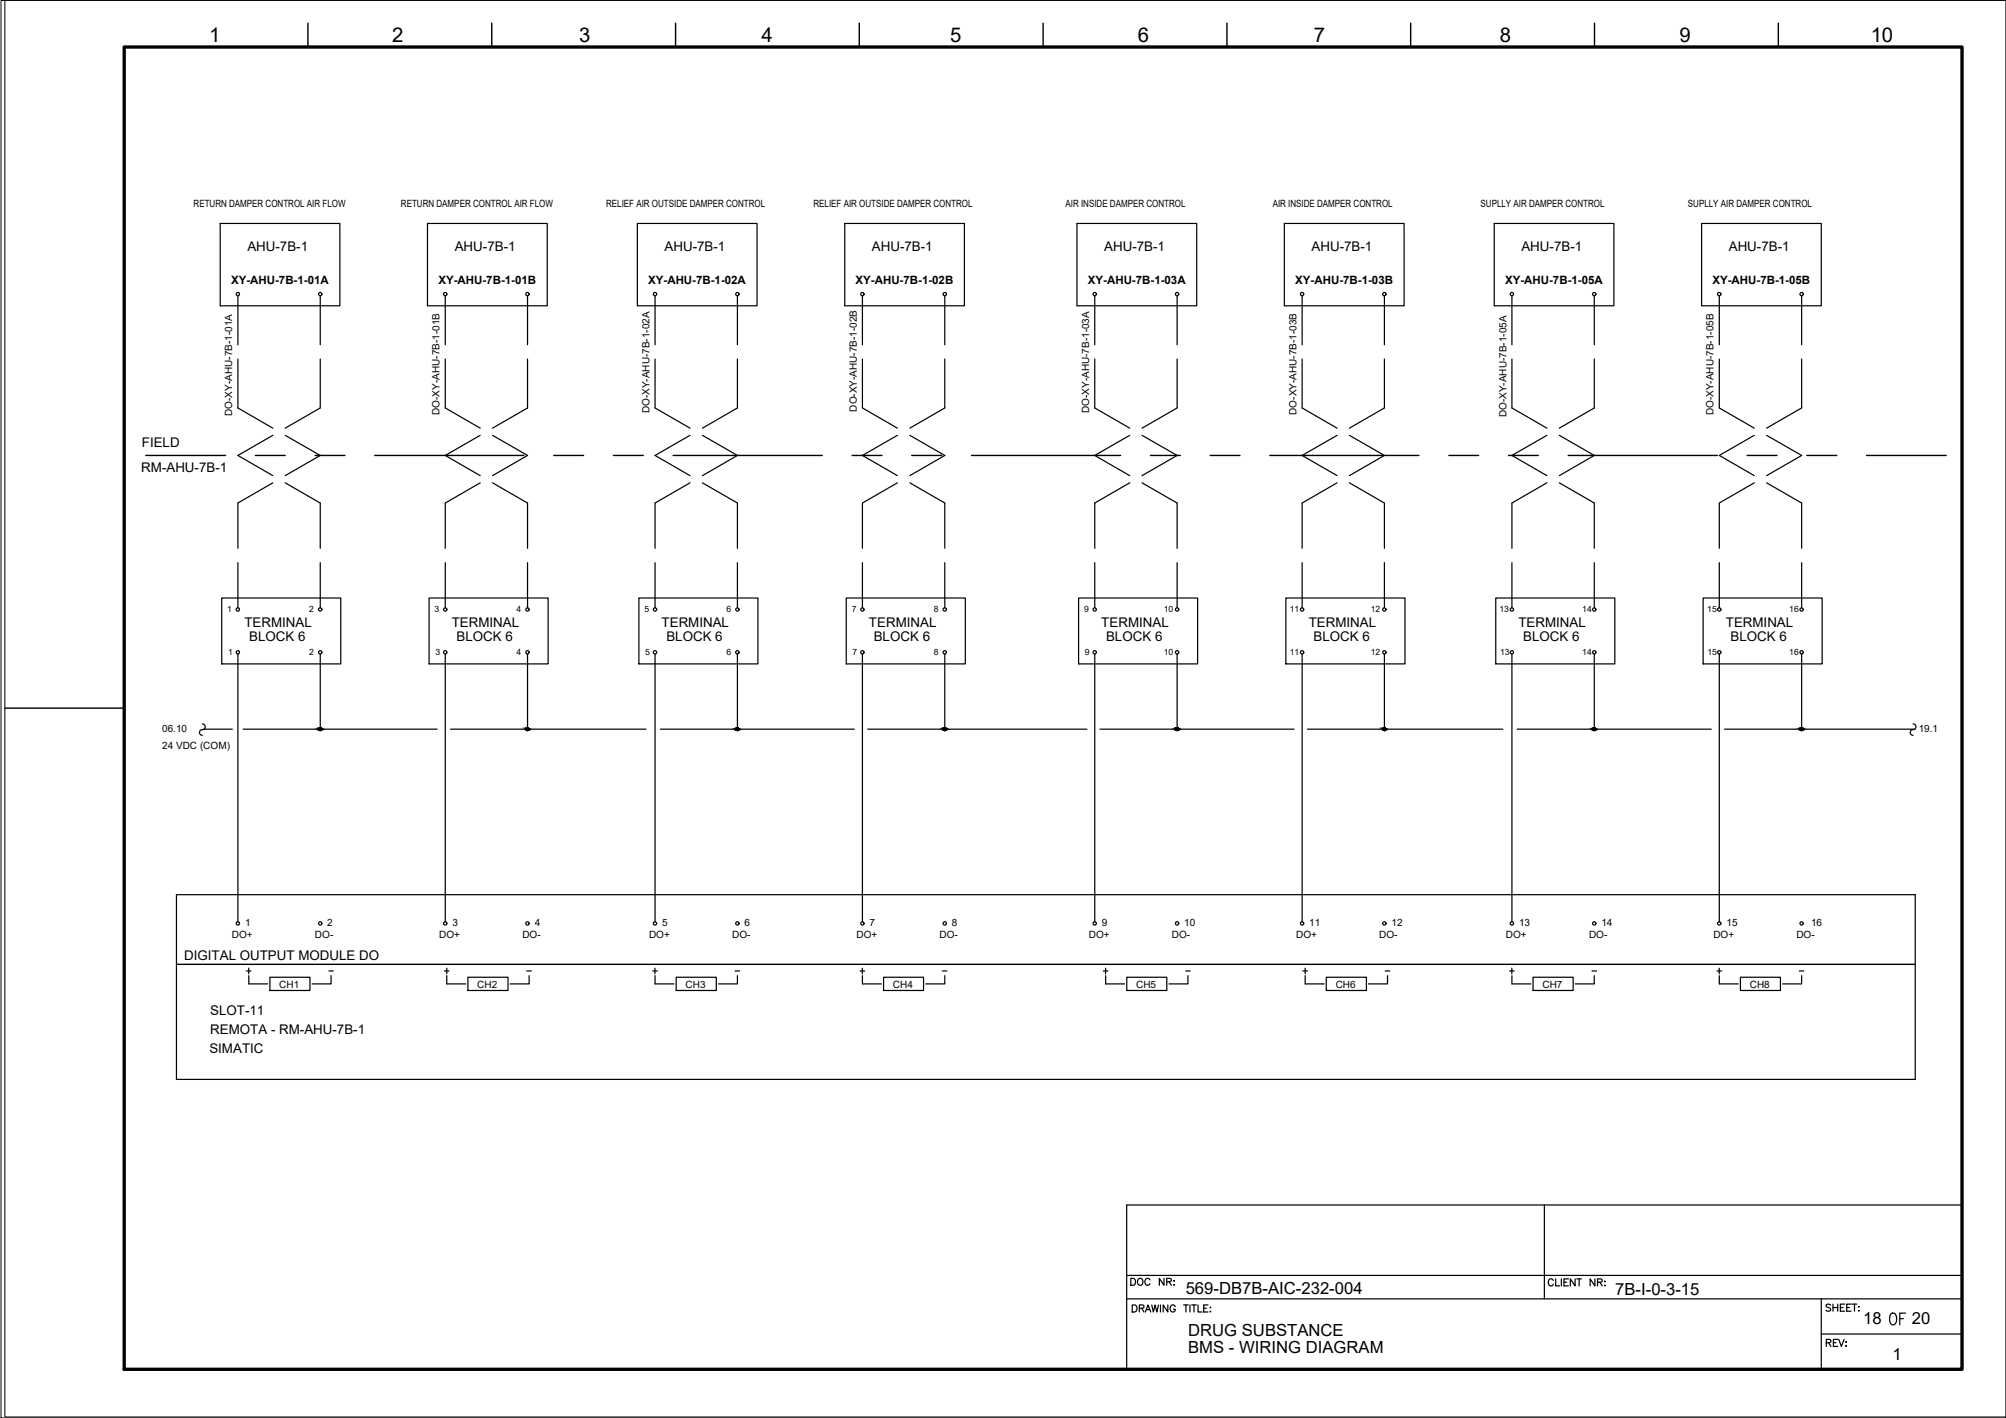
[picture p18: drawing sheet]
<svg xmlns="http://www.w3.org/2000/svg" width="420mm" height="297mm" viewBox="0 0 420 297" stroke-linecap="round" stroke-linejoin="round" font-family="sans-serif">
<defs><g id="words">
<text font-size="5.7" x="394.8" y="278.7">OF</text>
<g font-size="4.4">
<text x="236" y="270.6">DOC NR:</text>
<text x="381.7" y="283.3">REV:</text>
</g>
<g font-size="4.3">
<text x="43.8" y="8.8">1</text>
<text x="82.1" y="8.8">2</text>
<text x="121.3" y="8.8">3</text>
<text x="159.5" y="8.8">4</text>
<text x="199" y="8.8">5</text>
<text x="238.3" y="8.8">6</text>
<text x="275.2" y="8.8">7</text>
<text x="314.1" y="8.8">8</text>
<text x="351.7" y="8.8">9</text>
<text x="391.8" y="8.8">10</text>
</g>
<g font-size="3.5">
<text x="248.3" y="271">569-DB7B-AIC-232-004</text>
<text x="338.3" y="271.2">7B-I-0-3-15</text>
<text x="248.9" y="279.9">DRUG SUBSTANCE</text>
<text x="390.2" y="277.4">18</text>
<text x="400.4" y="277.4">20</text>
<text x="248.9" y="283.5">BMS - WIRING DIAGRAM</text>
<text x="396.4" y="284.8">1</text>
</g>
<g font-size="2.8">
<text x="51.8" y="52.6">AHU-7B-1</text>
<text x="95.2" y="52.6">AHU-7B-1</text>
<text x="139.2" y="52.6">AHU-7B-1</text>
<text x="182.6" y="52.6">AHU-7B-1</text>
<text x="231.3" y="52.6">AHU-7B-1</text>
<text x="274.7" y="52.6">AHU-7B-1</text>
<text x="318.7" y="52.6">AHU-7B-1</text>
<text x="362.1" y="52.6">AHU-7B-1</text>
<text x="29.7" y="93.7">FIELD</text>
<text x="29.6" y="98.8">RM-AHU-7B-1</text>
<text x="51.2" y="131.4">TERMINAL</text>
<text x="94.6" y="131.4">TERMINAL</text>
<text x="138.6" y="131.4">TERMINAL</text>
<text x="182" y="131.4">TERMINAL</text>
<text x="230.7" y="131.4">TERMINAL</text>
<text x="274.1" y="131.4">TERMINAL</text>
<text x="318.1" y="131.4">TERMINAL</text>
<text x="361.5" y="131.4">TERMINAL</text>
<text x="52.2" y="134.3">BLOCK 6</text>
<text x="95.6" y="134.3">BLOCK 6</text>
<text x="139.6" y="134.3">BLOCK 6</text>
<text x="183" y="134.3">BLOCK 6</text>
<text x="231.7" y="134.3">BLOCK 6</text>
<text x="275.1" y="134.3">BLOCK 6</text>
<text x="319" y="134.3">BLOCK 6</text>
<text x="362.5" y="134.3">BLOCK 6</text>
<text x="38.6" y="201.1">DIGITAL OUTPUT MODULE DO</text>
<text x="44" y="212.5">SLOT-11</text>
<text x="43.9" y="220.5">SIMATIC</text>
<text x="44" y="216.7">REMOTA - RM-AHU-7B-1</text>
</g>
<g font-size="2.6">
<text x="68.1" y="204.6">-</text>
<text x="109.4" y="204.6">-</text>
<text x="153.1" y="204.6">-</text>
<text x="196.5" y="204.6">-</text>
<text x="247.3" y="204.6">-</text>
<text x="289.3" y="204.6">-</text>
<text x="332.7" y="204.6">-</text>
<text x="376.1" y="204.6">-</text>
</g>
<g font-size="2.4">
<text x="48.4" y="59.5">XY-AHU-7B-1-01A</text>
<text x="91.8" y="59.5">XY-AHU-7B-1-01B</text>
<text x="135.8" y="59.5">XY-AHU-7B-1-02A</text>
<text x="179.2" y="59.5">XY-AHU-7B-1-02B</text>
<text x="227.9" y="59.5">XY-AHU-7B-1-03A</text>
<text x="271.3" y="59.5">XY-AHU-7B-1-03B</text>
<text x="315.2" y="59.5">XY-AHU-7B-1-05A</text>
<text x="358.7" y="59.5">XY-AHU-7B-1-05B</text>
</g>
<g font-size="2.1">
<text x="40.6" y="43.4">RETURN DAMPER CONTROL AIR FLOW</text>
<text x="84" y="43.4">RETURN DAMPER CONTROL AIR FLOW</text>
<text x="127" y="43.4">RELIEF AIR OUTSIDE DAMPER CONTROL</text>
<text x="170.4" y="43.4">RELIEF AIR OUTSIDE DAMPER CONTROL</text>
<text x="223.2" y="43.4">AIR INSIDE DAMPER CONTROL</text>
<text x="266.6" y="43.4">AIR INSIDE DAMPER CONTROL</text>
<text x="310.1" y="43.4">SUPLLY AIR DAMPER CONTROL</text>
<text x="353.5" y="43.4">SUPLLY AIR DAMPER CONTROL</text>
<text x="48.6" y="87.1" transform="rotate(-90 48.6 87.1)">DO-XY-AHU-7B-1-01A</text>
<text x="92.1" y="86.9" transform="rotate(-90 92.1 86.9)">DO-XY-AHU-7B-1-01B</text>
<text x="136" y="86.6" transform="rotate(-90 136 86.6)">DO-XY-AHU-7B-1-02A</text>
<text x="179.5" y="86.2" transform="rotate(-90 179.5 86.2)">DO-XY-AHU-7B-1-02B</text>
<text x="228.1" y="86.5" transform="rotate(-90 228.1 86.5)">DO-XY-AHU-7B-1-03A</text>
<text x="271.5" y="86.9" transform="rotate(-90 271.5 86.9)">DO-XY-AHU-7B-1-03B</text>
<text x="315.5" y="87.4" transform="rotate(-90 315.5 87.4)">DO-XY-AHU-7B-1-05A</text>
<text x="358.9" y="87" transform="rotate(-90 358.9 87)">DO-XY-AHU-7B-1-05B</text>
<text x="34" y="153.4">06.10</text>
<text x="401.9" y="153.4">19.1</text>
<text x="34" y="156.8">24 VDC (COM)</text>
<text x="48.6" y="196.5">DO+</text>
<text x="51.3" y="193.9">1</text>
<text x="66" y="196.5">DO-</text>
<text x="68.6" y="193.9">2</text>
<text x="92" y="196.5">DO+</text>
<text x="94.8" y="193.9">3</text>
<text x="109.4" y="196.5">DO-</text>
<text x="112" y="193.9">4</text>
<text x="136" y="196.5">DO+</text>
<text x="138.7" y="193.9">5</text>
<text x="153.4" y="196.5">DO-</text>
<text x="155.9" y="193.9">6</text>
<text x="179.4" y="196.5">DO+</text>
<text x="182.1" y="193.9">7</text>
<text x="196.8" y="196.5">DO-</text>
<text x="199.4" y="193.9">8</text>
<text x="228" y="196.5">DO+</text>
<text x="230.8" y="193.9">9</text>
<text x="245.4" y="196.5">DO-</text>
<text x="248" y="193.9">10</text>
<text x="271.5" y="196.5">DO+</text>
<text x="274.2" y="193.9">11</text>
<text x="288.9" y="196.5">DO-</text>
<text x="291.5" y="193.9">12</text>
<text x="315.4" y="196.5">DO+</text>
<text x="318.2" y="193.9">13</text>
<text x="332.8" y="196.5">DO-</text>
<text x="335.4" y="193.9">14</text>
<text x="358.9" y="196.5">DO+</text>
<text x="361.6" y="193.9">15</text>
<text x="376.3" y="196.5">DO-</text>
<text x="379.3" y="193.9">16</text>
<text x="58.5" y="206.9">CH1</text>
<text x="100" y="206.9">CH2</text>
<text x="143.6" y="206.9">CH3</text>
<text x="187" y="206.9">CH4</text>
<text x="238" y="206.9">CH5</text>
<text x="279.8" y="206.9">CH6</text>
<text x="323.1" y="206.9">CH7</text>
<text x="366.5" y="206.9">CH8</text>
</g>
<g font-size="1.8">
<text x="47.6" y="128.2">1</text>
<text x="64.8" y="128.3">2</text>
<text x="91" y="128.2">3</text>
<text x="108.2" y="128.3">4</text>
<text x="135" y="128.2">5</text>
<text x="152.1" y="128.3">6</text>
<text x="178.4" y="128.2">7</text>
<text x="195.6" y="128.3">8</text>
<text x="227.1" y="128.2">9</text>
<text x="243.7" y="128.3">10</text>
<text x="270.2" y="128.2">11</text>
<text x="287.1" y="128.3">12</text>
<text x="314.1" y="128.2">13</text>
<text x="331.4" y="128.3">14</text>
<text x="357.6" y="128.2">15</text>
<text x="374.8" y="128.3">16</text>
<text x="47.8" y="137.1">1</text>
<text x="64.8" y="137.1">2</text>
<text x="91.2" y="137.1">3</text>
<text x="108.2" y="137.1">4</text>
<text x="135.1" y="137.1">5</text>
<text x="152.1" y="137.1">6</text>
<text x="178.6" y="137.1">7</text>
<text x="195.6" y="137.1">8</text>
<text x="227.2" y="137.1">9</text>
<text x="243.7" y="137.1">10</text>
<text x="270.2" y="137.1">11</text>
<text x="287.1" y="137.1">12</text>
<text x="314.2" y="137.1">13</text>
<text x="331.4" y="137.1">14</text>
<text x="357.6" y="137.1">15</text>
<text x="374.8" y="137.1">16</text>
</g>
</g></defs>
<!-- layer: I_LIMIT_LINE -->
<g fill="none" stroke="#000" stroke-width=".3">
<path d="M30.5 95.4h16.7M53.5 95.4h6.2M66 95.4h6.2M78.5 95.4h31.2M116 95.4h6.2M128.5 95.4h6.2M141 95.4h31.2M178.5 95.4h6.2M191 95.4h6.2M203.5 95.4h31.2M241 95.4h6.2M253.5 95.4h6.2"/>
<path d="M266 95.4h31.2M303.5 95.4h6.2M316 95.4h6.2M328.5 95.4h31.2M366 95.4h6.2M378.5 95.4h6.2M390.9 95.4h16.7"/>
</g>
<!-- layer: 0 -->
<g fill="none" stroke="#000" stroke-width=".25">
<path d="M42.7 152.7h6M50.9 152.7h40.7M94.4 152.7h40.9M138.3 152.7h40.6M181.7 152.7h45.9M230.4 152.7h40.6M273.8 152.7h41M317.8 152.7h40.6M361.2 152.7h39.8M401.2 187.4v38.7"/>
<circle cx="67.1" cy="152.7" r=".31"/>
<circle cx="110.5" cy="152.7" r=".31"/>
<circle cx="154.4" cy="152.7" r=".31"/>
<circle cx="197.9" cy="152.7" r=".31"/>
<circle cx="246.5" cy="152.7" r=".31"/>
<circle cx="290" cy="152.7" r=".31"/>
<circle cx="333.9" cy="152.7" r=".31"/>
<circle cx="377.3" cy="152.7" r=".31"/>
</g>
<!-- layer: I_DATA -->
<g fill="none" stroke="#000" stroke-width=".25">
<path d="M46.1 46.8h25.1v17.3h-25.1zM89.5 46.8h25.1v17.3h-25.1zM133.5 46.8h25.1v17.3h-25.1zM176.9 46.8h25.1v17.3h-25.1zM225.6 46.8h25.1v17.3h-25.1zM269 46.8h25.1v17.3h-25.1zM313 46.8h25v17.3h-25zM356.4 46.8h25.1v17.3h-25.1zM46.4 125.3h25v13.8h-25zM89.9 125.3h24.9v13.8h-24.9zM133.8 125.3h25v13.8h-25zM177.2 125.3h25v13.8h-25z"/>
<path d="M225.9 125.3h24.9v13.8h-24.9zM269.3 125.3h25v13.8h-25zM313.3 125.3h24.9v13.8h-24.9zM356.7 125.3h25v13.8h-25zM401.2 187.4h-364.2v38.7h364.2M37 202h364.2M51.6 203.4h1M52.1 202.8v1.2M52.1 204.4v1.7h4M56.5 204.7h8.4v2.8h-8.4zM69.3 204.4v1.7h-3.9M93.1 203.4h.9"/>
<path d="M93.6 204.4v1.7h4M93.6 202.8v1.2M98 204.7h8.4v2.8h-8.4zM110.8 204.4v1.7h-4M136.7 203.4h1M137.2 202.8v1.2M137.2 204.4v1.7h4M141.6 204.7h8.4v2.8h-8.4zM154.5 204.4v1.7h-4M180.1 203.4h1M180.6 202.8v1.2M180.6 204.4v1.7h4"/>
<path d="M185.1 204.7h8.3v2.8h-8.3zM197.9 204.4v1.7h-4M231.1 203.4h.9M231.6 202.8v1.2M231.6 204.4v1.7h3.9M236 204.7h8.4v2.8h-8.4zM248.8 204.4v1.7h-3.9M272.9 203.4h.9M273.4 204.4v1.7h3.9M273.4 202.8v1.2M277.8 204.7h8.4v2.8h-8.4zM290.6 204.4v1.7h-4"/>
<path d="M316.2 203.4h.9M316.7 202.8v1.2M316.7 204.4v1.7h3.9M321.1 204.7h8.4v2.8h-8.4zM333.9 204.4v1.7h-4M359.6 203.4h1M360.1 202.8v1.2M360.1 204.4v1.7h4M364.5 204.7h8.4v2.8h-8.4zM377.4 204.4v1.7h-4"/>
<circle cx="49.8" cy="61.6" r=".35"/>
<circle cx="67.1" cy="61.6" r=".35"/>
<circle cx="93.2" cy="61.6" r=".35"/>
<circle cx="110.5" cy="61.6" r=".35"/>
<circle cx="137.2" cy="61.6" r=".35"/>
<circle cx="154.4" cy="61.6" r=".35"/>
<circle cx="180.6" cy="61.6" r=".35"/>
<circle cx="197.9" cy="61.6" r=".35"/>
<circle cx="229.3" cy="61.6" r=".35"/>
<circle cx="246.5" cy="61.6" r=".35"/>
<circle cx="272.7" cy="61.6" r=".35"/>
<circle cx="290" cy="61.6" r=".35"/>
<circle cx="316.7" cy="61.6" r=".35"/>
<circle cx="333.9" cy="61.6" r=".35"/>
<circle cx="360.1" cy="61.6" r=".35"/>
<circle cx="377.3" cy="61.6" r=".35"/>
<circle cx="49.8" cy="127.7" r=".35"/>
<circle cx="49.8" cy="136.6" r=".35"/>
<circle cx="67.1" cy="127.7" r=".35"/>
<circle cx="67.1" cy="136.6" r=".35"/>
<circle cx="93.2" cy="127.7" r=".35"/>
<circle cx="93.2" cy="136.6" r=".35"/>
<circle cx="110.5" cy="127.7" r=".35"/>
<circle cx="110.5" cy="136.6" r=".35"/>
<circle cx="137.2" cy="127.7" r=".35"/>
<circle cx="137.2" cy="136.6" r=".35"/>
<circle cx="154.4" cy="127.7" r=".35"/>
<circle cx="154.4" cy="136.6" r=".35"/>
<circle cx="180.6" cy="136.6" r=".35"/>
<circle cx="180.6" cy="127.7" r=".35"/>
<circle cx="197.9" cy="127.7" r=".35"/>
<circle cx="197.9" cy="136.6" r=".35"/>
<circle cx="229.3" cy="127.7" r=".35"/>
<circle cx="229.3" cy="136.6" r=".35"/>
<circle cx="246.5" cy="136.6" r=".35"/>
<circle cx="246.5" cy="127.7" r=".35"/>
<circle cx="272.7" cy="127.7" r=".35"/>
<circle cx="272.7" cy="136.6" r=".35"/>
<circle cx="290" cy="136.6" r=".35"/>
<circle cx="290" cy="127.7" r=".35"/>
<circle cx="316.7" cy="127.7" r=".35"/>
<circle cx="316.7" cy="136.6" r=".35"/>
<circle cx="333.9" cy="136.6" r=".35"/>
<circle cx="333.9" cy="127.7" r=".35"/>
<circle cx="360.1" cy="136.6" r=".35"/>
<circle cx="360.1" cy="127.7" r=".35"/>
<circle cx="377.3" cy="127.7" r=".35"/>
<circle cx="377.3" cy="136.6" r=".35"/>
<circle cx="49.8" cy="193.4" r=".35"/>
<circle cx="67.1" cy="193.4" r=".35"/>
<circle cx="93.2" cy="193.4" r=".35"/>
<circle cx="110.5" cy="193.4" r=".35"/>
<circle cx="137.2" cy="193.4" r=".35"/>
<circle cx="154.4" cy="193.4" r=".35"/>
<circle cx="180.6" cy="193.4" r=".35"/>
<circle cx="197.9" cy="193.4" r=".35"/>
<circle cx="229.3" cy="193.4" r=".35"/>
<circle cx="246.5" cy="193.4" r=".35"/>
<circle cx="272.7" cy="193.4" r=".35"/>
<circle cx="290" cy="193.4" r=".35"/>
<circle cx="316.7" cy="193.4" r=".35"/>
<circle cx="333.9" cy="193.4" r=".35"/>
<circle cx="360.1" cy="193.4" r=".35"/>
<circle cx="377.3" cy="193.4" r=".35"/>
</g>
<!-- layer: I_TABS -->
<g fill="none" stroke="#000" stroke-width=".25">
<path d="M49.8 62v10.2M49.8 75.2v10.3l7.4 4.2M67.1 62v10.2M67.1 75.2v10.3l-7.4 4.2M93.3 62v10.2M93.3 75.2v10.3l7.3 4.2M110.5 62v10.2M110.5 75.2v10.3l-7.3 4.2M137.2 62v10.2M137.2 75.2v10.3l7.3 4.2M154.5 62v10.2M154.5 75.2v10.3l-7.4 4.2"/>
<path d="M180.6 62v10.2M180.6 75.2v10.3l7.4 4.2M197.9 62v10.2M197.9 75.2v10.3l-7.3 4.2M229.3 62v10.2M229.3 75.2v10.3l7.3 4.2M246.5 62v10.2M246.5 75.2v10.3l-7.3 4.2M272.7 62v10.2M272.7 75.2v10.3l7.4 4.2M290 62v10.2M290 75.2v10.3l-7.4 4.2"/>
<path d="M316.7 62v10.2M316.7 75.2v10.3l7.3 4.2M333.9 62v10.2M333.9 75.2v10.3l-7.3 4.2M360.1 62v10.2M360.1 75.2v10.3l7.3 4.2M377.4 62v10.2M377.4 75.2v10.3l-7.4 4.2M57.2 91.2l-7.4 4.2 7.4 4.2M59.7 91.2l7.4 4.2-7.4 4.2M100.6 91.2l-7.3 4.2 7.3 4.2M103.2 91.2l7.3 4.2-7.3 4.2"/>
<path d="M144.5 91.2l-7.3 4.2 7.3 4.2M147.1 91.2l7.4 4.2-7.4 4.2M188 91.2l-7.4 4.2 7.4 4.2M190.6 91.2l7.3 4.2-7.3 4.2M236.6 91.2l-7.3 4.2 7.3 4.2M239.2 91.2l7.3 4.2-7.3 4.2M280.1 91.2l-7.4 4.2 7.4 4.2M282.6 91.2l7.4 4.2-7.4 4.2M324 91.2l-7.3 4.2 7.3 4.2M326.6 91.2l7.3 4.2-7.3 4.2M367.4 91.2l-7.3 4.2 7.3 4.2M370 91.2l7.4 4.2-7.4 4.2"/>
<path d="M49.8 117.9v9.4M57.2 101.1l-7.4 4.3v9.5M59.7 101.1l7.4 4.3v9.5M67.1 117.9v9.4M93.3 117.9v9.4M100.6 101.1l-7.3 4.3v9.5M103.2 101.1l7.3 4.3v9.5M110.5 117.9v9.4M137.2 117.9v9.4M144.5 101.1l-7.3 4.3v9.5M147.1 101.1l7.4 4.3v9.5M154.5 117.9v9.4"/>
<path d="M180.6 117.9v9.4M188 101.1l-7.4 4.3v9.5M190.6 101.1l7.3 4.3v9.5M197.9 117.9v9.4M229.3 117.9v9.4M236.6 101.1l-7.3 4.3v9.5M239.2 101.1l7.3 4.3v9.5M246.5 117.9v9.4M272.7 117.9v9.4M280.1 101.1l-7.4 4.3v9.5M282.6 101.1l7.4 4.3v9.5M290 117.9v9.4"/>
<path d="M316.7 117.9v9.4M324 101.1l-7.3 4.3v9.5M326.6 101.1l7.3 4.3v9.5M333.9 117.9v9.4M360.1 117.9v9.4M367.4 101.1l-7.3 4.3v9.5M370 101.1l7.4 4.3v9.5M377.4 117.9v9.4M49.8 137v56.1M67.1 137v15.7M93.3 137v56.1M110.5 137v15.7"/>
<path d="M137.2 137v56.1M154.5 137v15.7M180.6 137v56.1M197.9 137v15.7M229.3 137v56.1M246.5 137v15.7M272.7 137v56.1M290 137v15.7M316.7 137v56.1M333.9 137v15.7M360.1 137v56.1M377.4 137v15.7"/>
<path d="M42.4 151.6a.63 .63 0 0 1 .6 .8 .63 .63 0 0 1-.8 .5 .6 .6 0 0 0-.4 .7 .6 .6 0 0 0 .6 .4M400.7 151.6a.63 .63 0 0 1 .6 .8 .63 .63 0 0 1-.8 .5 .6 .6 0 0 0-.4 .7 .6 .6 0 0 0 .6 .4"/>
</g>
<!-- layer: 0 -->
<g fill="#000" stroke="#000" stroke-width=".21">
<path d="M67 152.5h.1zM110.4 152.5h.1zM154.3 152.5h.2zM197.8 152.5h.1zM246.4 152.5h.1zM289.9 152.5h.1zM333.8 152.5h.1zM377.3 152.5h.1z"/>
<path d="M67 152.5h.1zM66.9 152.5h.2z"/>
<path d="M66.9 152.5h.2zM66.9 152.5h.2z"/>
<path d="M66.9 152.5l.2 .1zM66.8 152.6h.3z"/>
<path d="M66.8 152.6h.3zM66.8 152.6h.3z"/>
<path d="M66.8 152.6h.3zM66.8 152.6h.3z"/>
<path d="M66.8 152.6l.3 .1zM66.8 152.6l.3 .1z"/>
<path d="M66.8 152.7h.3zM66.8 152.7h.3z"/>
<path d="M67 153h.1zM67 153l.1 .1z"/>
<path d="M67.1 152.5h.1zM67.1 152.5h.1z"/>
<path d="M66.9 153h.3zM66.9 153h.2z"/>
<path d="M67.1 152.5h.2zM67.1 152.5h.2z"/>
<path d="M66.9 153h.3zM66.9 153h.3z"/>
<path d="M67.1 152.5l.2 .1zM67.1 152.5l.2 .1z"/>
<path d="M66.8 153h.5zM66.8 153h.4z"/>
<path d="M67.1 152.6h.2zM67.1 152.6h.2z"/>
<path d="M67.1 152.6h.3zM67.1 152.6h.3z"/>
<path d="M66.8 152.9h.5zM66.8 152.9l.5 .1z"/>
<path d="M67.1 152.6l.3 .1zM67.1 152.6l.3 .1z"/>
<path d="M66.8 152.9h.6zM66.8 152.9h.5z"/>
<path d="M67.1 152.7h.3zM67.1 152.7h.3z"/>
<path d="M66.8 152.7l.6 .1zM66.8 152.7l.6 .1z"/>
<path d="M66.8 152.8h.6zM66.8 152.8l.6 .1z"/>
<path d="M110.4 152.5h.1zM110.3 152.5h.2z"/>
<path d="M110.3 152.5h.2zM110.3 152.5h.2z"/>
<path d="M110.3 152.5l.2 .1zM110.3 152.5l.2 .1z"/>
<path d="M110.3 152.6h.2zM110.3 152.6h.2z"/>
<path d="M110.2 152.6h.3zM110.2 152.6h.3z"/>
<path d="M110.2 152.6l.3 .1zM110.2 152.6l.3 .1z"/>
<path d="M110.2 152.7h.3zM110.2 152.7h.3z"/>
<path d="M110.5 152.4l.1 .1zM110.5 152.4l.1 .1z"/>
<path d="M110.4 153h.2zM110.4 153l.1 .1z"/>
<path d="M110.5 152.5h.2zM110.5 152.5h.2z"/>
<path d="M110.4 153h.2zM110.4 153h.2z"/>
<path d="M110.5 152.5h.2zM110.5 152.5h.2z"/>
<path d="M110.3 153h.4zM110.3 153h.3z"/>
<path d="M110.5 152.5l.2 .1zM110.5 152.5l.2 .1z"/>
<path d="M110.5 152.6h.3zM110.5 152.6h.3z"/>
<path d="M110.3 153h.4zM110.3 153h.4z"/>
<path d="M110.5 152.6h.3zM110.5 152.6h.3z"/>
<path d="M110.2 152.9h.6zM110.2 152.9l.5 .1z"/>
<path d="M110.5 152.6l.3 .1zM110.5 152.6l.3 .1z"/>
<path d="M110.2 152.9h.6zM110.2 152.9h.6z"/>
<path d="M110.5 152.7h.3zM110.5 152.7h.3z"/>
<path d="M110.2 152.7l.6 .1zM110.2 152.7l.6 .1z"/>
<path d="M110.2 152.8h.6zM110.2 152.8l.6 .1z"/>
<path d="M154.3 152.5h.2zM154.3 152.5h.2z"/>
<path d="M154.3 152.5h.2zM154.2 152.5h.3z"/>
<path d="M154.2 152.5l.3 .1zM154.2 152.5l.3 .1z"/>
<path d="M154.2 152.6h.3zM154.2 152.6h.3z"/>
<path d="M154.2 152.6h.3zM154.2 152.6h.3z"/>
<path d="M154.2 152.6l.3 .1zM154.2 152.6l.3 .1z"/>
<path d="M154.1 152.7h.4zM154.1 152.7h.4z"/>
<path d="M154.5 152.4l.1 .1zM154.5 152.4l.1 .1z"/>
<path d="M154.4 153h.1zM154.4 153l.1 .1z"/>
<path d="M154.5 152.5h.1zM154.5 152.5h.1z"/>
<path d="M154.3 153h.3zM154.3 153h.2z"/>
<path d="M154.5 152.5h.1zM154.5 152.5h.1z"/>
<path d="M154.3 153h.3zM154.3 153h.3z"/>
<path d="M154.5 152.5l.2 .1zM154.5 152.5l.2 .1z"/>
<path d="M154.2 153h.5zM154.2 153h.4z"/>
<path d="M154.5 152.6h.2zM154.5 152.6h.2z"/>
<path d="M154.5 152.6h.2zM154.5 152.6h.2z"/>
<path d="M154.2 152.9h.5zM154.2 152.9l.5 .1z"/>
<path d="M154.5 152.6l.2 .1zM154.5 152.6l.2 .1z"/>
<path d="M154.2 152.9h.5zM154.2 152.9h.5z"/>
<path d="M154.5 152.7h.2zM154.5 152.7h.2z"/>
<path d="M154.1 152.7l.6 .1zM154.1 152.7l.6 .1z"/>
<path d="M154.1 152.8h.6zM154.1 152.8l.6 .1z"/>
<path d="M197.8 152.5h.1zM197.7 152.5h.2z"/>
<path d="M197.7 152.5h.2zM197.7 152.5h.2z"/>
<path d="M197.7 152.5l.2 .1zM197.7 152.5l.2 .1z"/>
<path d="M197.7 152.6h.2zM197.6 152.6h.3z"/>
<path d="M197.6 152.6h.3zM197.6 152.6h.3z"/>
<path d="M197.6 152.6l.3 .1zM197.6 152.6l.3 .1z"/>
<path d="M197.6 152.7h.3zM197.6 152.7h.3z"/>
<path d="M197.9 152.5h.1zM197.9 152.5h.1z"/>
<path d="M197.8 153h.2zM197.8 153l.1 .1z"/>
<path d="M197.7 153h.3zM197.7 153h.3z"/>
<path d="M197.9 152.5h.2zM197.9 152.5h.2z"/>
<path d="M197.7 153h.4zM197.7 153h.3z"/>
<path d="M197.9 152.5l.2 .1zM197.9 152.5l.2 .1z"/>
<path d="M197.7 153h.4zM197.7 153h.4z"/>
<path d="M197.9 152.6h.2zM197.9 152.6h.2z"/>
<path d="M197.9 152.6h.3zM197.9 152.6h.3z"/>
<path d="M197.6 152.9h.5zM197.6 152.9l.5 .1z"/>
<path d="M197.9 152.6l.3 .1zM197.9 152.6l.3 .1z"/>
<path d="M197.6 152.9h.6zM197.6 152.9h.5z"/>
<path d="M197.9 152.7h.3zM197.9 152.7h.3z"/>
<path d="M197.6 152.7l.6 .1zM197.6 152.7l.6 .1z"/>
<path d="M197.6 152.8h.6zM197.6 152.8l.6 .1z"/>
<path d="M246.4 152.5h.1zM246.4 152.5h.1z"/>
<path d="M246.4 152.5h.1zM246.3 152.5h.2z"/>
<path d="M246.3 152.5l.2 .1zM246.3 152.5l.2 .1z"/>
<path d="M246.3 152.6h.2zM246.3 152.6h.2z"/>
<path d="M246.3 152.6h.2zM246.3 152.6h.2z"/>
<path d="M246.3 152.6l.2 .1zM246.3 152.6l.2 .1z"/>
<path d="M246.2 152.7h.3zM246.2 152.7h.3z"/>
<path d="M246.5 153h.1zM246.5 153l.1 .1z"/>
<path d="M246.5 152.5h.2zM246.5 152.5h.2z"/>
<path d="M246.4 153h.3zM246.4 153h.2z"/>
<path d="M246.5 152.5h.2zM246.5 152.5h.2z"/>
<path d="M246.4 153h.3zM246.4 153h.3z"/>
<path d="M246.5 152.5l.3 .1zM246.5 152.5l.3 .1z"/>
<path d="M246.3 153h.5zM246.3 153h.4z"/>
<path d="M246.5 152.6h.3zM246.5 152.6h.3z"/>
<path d="M246.5 152.6h.3zM246.5 152.6h.3z"/>
<path d="M246.3 152.9h.5zM246.3 152.9l.5 .1z"/>
<path d="M246.5 152.6l.3 .1zM246.5 152.6l.3 .1z"/>
<path d="M246.3 152.9h.5zM246.3 152.9h.5z"/>
<path d="M246.5 152.7h.3zM246.5 152.7h.3z"/>
<path d="M246.2 152.7l.6 .1zM246.2 152.7l.6 .1z"/>
<path d="M246.2 152.8h.6zM246.2 152.8l.6 .1z"/>
<path d="M289.9 152.5h.1zM289.8 152.5h.2z"/>
<path d="M289.8 152.5h.2zM289.8 152.5h.2z"/>
<path d="M289.8 152.5l.2 .1zM289.8 152.5l.2 .1z"/>
<path d="M289.7 152.6h.3zM289.7 152.6h.3z"/>
<path d="M289.7 152.6h.3zM289.7 152.6h.3z"/>
<path d="M289.7 152.6l.3 .1zM289.7 152.6l.3 .1z"/>
<path d="M289.7 152.7h.3zM289.7 152.7h.3z"/>
<path d="M290 152.4l.1 .1zM290 152.4l.1 .1z"/>
<path d="M289.9 153h.1zM289.9 153l.1 .1z"/>
<path d="M290 152.5h.1zM290 152.5h.1z"/>
<path d="M289.8 153h.3zM289.8 153h.2z"/>
<path d="M290 152.5h.2zM290 152.5h.2z"/>
<path d="M289.8 153h.4zM289.8 153h.3z"/>
<path d="M290 152.5l.2 .1zM290 152.5l.2 .1z"/>
<path d="M290 152.6h.2zM290 152.6h.2z"/>
<path d="M289.8 153h.4zM289.8 153h.4z"/>
<path d="M290 152.6h.3zM290 152.6h.3z"/>
<path d="M289.7 152.9h.5zM289.7 152.9l.5 .1z"/>
<path d="M290 152.6l.3 .1zM290 152.6l.3 .1z"/>
<path d="M289.7 152.9h.6zM289.7 152.9h.5z"/>
<path d="M290 152.7h.3zM290 152.7h.3z"/>
<path d="M289.7 152.7l.6 .1zM289.7 152.7l.6 .1z"/>
<path d="M289.7 152.8h.6zM289.7 152.8l.6 .1z"/>
<path d="M333.8 152.5h.1zM333.8 152.5h.1z"/>
<path d="M333.8 152.5h.1zM333.7 152.5h.2z"/>
<path d="M333.7 152.5l.2 .1zM333.7 152.5l.2 .1z"/>
<path d="M333.7 152.6h.2zM333.7 152.6h.2z"/>
<path d="M333.7 152.6h.2zM333.7 152.6h.2z"/>
<path d="M333.6 152.6l.3 .1zM333.6 152.6l.3 .1z"/>
<path d="M333.6 152.7h.3zM333.6 152.7h.3z"/>
<path d="M333.9 152.4l.1 .1zM333.9 152.4l.1 .1z"/>
<path d="M333.8 153h.2zM333.8 153l.1 .1z"/>
<path d="M333.9 152.5h.2zM333.9 152.5h.2z"/>
<path d="M333.8 153h.3zM333.8 153h.2z"/>
<path d="M333.9 152.5h.2zM333.9 152.5h.2z"/>
<path d="M333.7 153h.4zM333.7 153h.4z"/>
<path d="M333.9 152.5l.3 .1zM333.9 152.5l.3 .1z"/>
<path d="M333.7 153h.4zM333.7 153h.4z"/>
<path d="M333.9 152.6h.3zM333.9 152.6h.3z"/>
<path d="M333.9 152.6h.3zM333.9 152.6h.3z"/>
<path d="M333.7 152.9h.5zM333.7 152.9l.4 .1z"/>
<path d="M333.9 152.6l.3 .1zM333.9 152.6l.3 .1z"/>
<path d="M333.6 152.9h.6zM333.6 152.9h.6z"/>
<path d="M333.9 152.7h.3zM333.9 152.7h.3z"/>
<path d="M333.6 152.7l.6 .1zM333.6 152.7l.6 .1z"/>
<path d="M333.6 152.8h.6zM333.6 152.8l.6 .1z"/>
<path d="M377.3 152.5h.1zM377.2 152.5h.2z"/>
<path d="M377.2 152.5h.2zM377.1 152.5h.3z"/>
<path d="M377.1 152.5l.3 .1zM377.1 152.6h.3z"/>
<path d="M377.1 152.6h.3zM377.1 152.6h.3z"/>
<path d="M377.1 152.6h.3zM377.1 152.6h.3z"/>
<path d="M377.1 152.6l.3 .1zM377.1 152.6l.3 .1z"/>
<path d="M377 152.7h.4zM377 152.7h.4z"/>
<path d="M377.3 153h.1zM377.3 153l.1 .1z"/>
<path d="M377.4 152.5h.1zM377.4 152.5h.1z"/>
<path d="M377.2 153h.3zM377.2 153h.2z"/>
<path d="M377.4 152.5h.1zM377.4 152.5h.1z"/>
<path d="M377.2 153h.3zM377.2 153h.3z"/>
<path d="M377.4 152.5l.2 .1zM377.4 152.5l.2 .1z"/>
<path d="M377.1 153h.5zM377.1 153h.4z"/>
<path d="M377.4 152.6h.2zM377.4 152.6h.2z"/>
<path d="M377.4 152.6h.2zM377.4 152.6h.2z"/>
<path d="M377.1 152.9h.5zM377.1 152.9l.5 .1z"/>
<path d="M377.4 152.6l.3 .1zM377.4 152.6l.3 .1z"/>
<path d="M377.1 152.9h.5zM377.1 152.9h.5z"/>
<path d="M377.4 152.7h.3zM377.4 152.7h.3z"/>
<path d="M377 152.7l.7 .1zM377 152.7l.7 .1z"/>
<path d="M377 152.8h.7zM377 152.8l.6 .1z"/>
</g>
<!-- layer: G-TTLB-TTLB -->
<path d="M26 9.8h385v277h-385z" fill="none" stroke="#000" stroke-width=".7"/>
<!-- layer: G-TTLB-OTLN -->
<path d="M1 .1v296.7h419.1" fill="none" stroke="#000" stroke-width=".21"/>
<!-- layer: G-TTLB-INDX -->
<path d="M64.5 4.9v4.9M103 4.9v4.9M141.5 4.9v4.9M180 4.9v4.9M218.5 4.9v4.9M257 4.9v4.9M295.5 4.9v4.9M334 4.9v4.9M372.5 4.9v4.9M1 148.3h25" fill="none" stroke="#000" stroke-width=".3"/>
<!-- layer: LGSP IA4$0$LG_PLOT -->
<path d="M323.5 252.4v19.7M236 267.2h175M236 272.1h175M381.5 279.4h29.5M381.5 272.1v14.7M236 286.8h175" fill="none" stroke="#000" stroke-width=".25"/>
<!-- layer: LG_PLOT -->
<g fill="none" stroke="#000" stroke-width=".25">
<path d="M411 252.4h-175v34.4M237.2 273.4h.5a.79 .79 0 0 1 .5 .7 .79 .79 0 0 1-.5 .7h-.5zM238.6 274.1l.9-.1v-.5l-.9-.1v1.4M239.1 274.1l.5 .7M239.9 274.8l.6-1.4 .5 1.4M240.1 274.3h.7M241.2 273.4l.4 1.4 .3-1.4 .4 1.4 .3-1.4M243.1 273.4v1.4M244.6 273.4v1.4l-1-1.4v1.4M246.1 273.7a.55 .55 0 0 0-.6-.4 .55 .55 0 0 0-.4 .6v.4a.53 .53 0 0 0 .5 .5 .53 .53 0 0 0 .5-.5h-.3M247.9 273.4h1M248.4 273.4v1.4"/>
<path d="M249.2 273.4v1.4M249.6 273.4h1M250.1 273.4v1.4M250.9 273.4v1.4h.9M252.1 274.1h.6M253 273.4h-.9v1.4h.9M253.4 273.9h.2zM253.4 274.8h.2zM325.3 268.2a.53 .53 0 0 0-.6-.3 .53 .53 0 0 0-.4 .5v.4a.53 .53 0 0 0 .4 .6 .53 .53 0 0 0 .6-.4M325.8 267.9v1.5h.9M327 267.9v1.5M327.6 268.6h.5"/>
<path d="M328.5 267.9h-.9v1.5h.9M329.9 267.9v1.5l-1-1.5v1.5M330.2 267.9h1M330.8 267.9v1.5M334.1 267.9v1.5l-1-1.5v1.5M334.6 268.6l.8-.1 .2-.3-.4-.3h-.6v1.5M335.1 268.6l.5 .8M336.1 268.4h.1zM336.1 269.2v.2zM383.4 273.4a.49 .49 0 0 0-.5-.2 .49 .49 0 0 0-.4 .5l.8 .3 .1 .5-.3 .2-.6-.2M383.9 273.2v1.5M383.9 273.9h1"/>
<path d="M384.9 273.2v1.5M385.5 273.9h.5M386.4 273.2h-.9v1.5h.9M386.8 273.9h.6M387.7 273.2h-.9v1.5h.9M387.9 273.2h1M388.4 273.2v1.5M389.3 273.8h.1zM389.3 274.6h.1z"/>
</g>
<!-- layer: 0 -->
<path d="M.2 .1h419.9v296.9h-419.9z" fill="none" stroke="#000" stroke-width=".21"/>
<use href="#words"/>
</svg>
